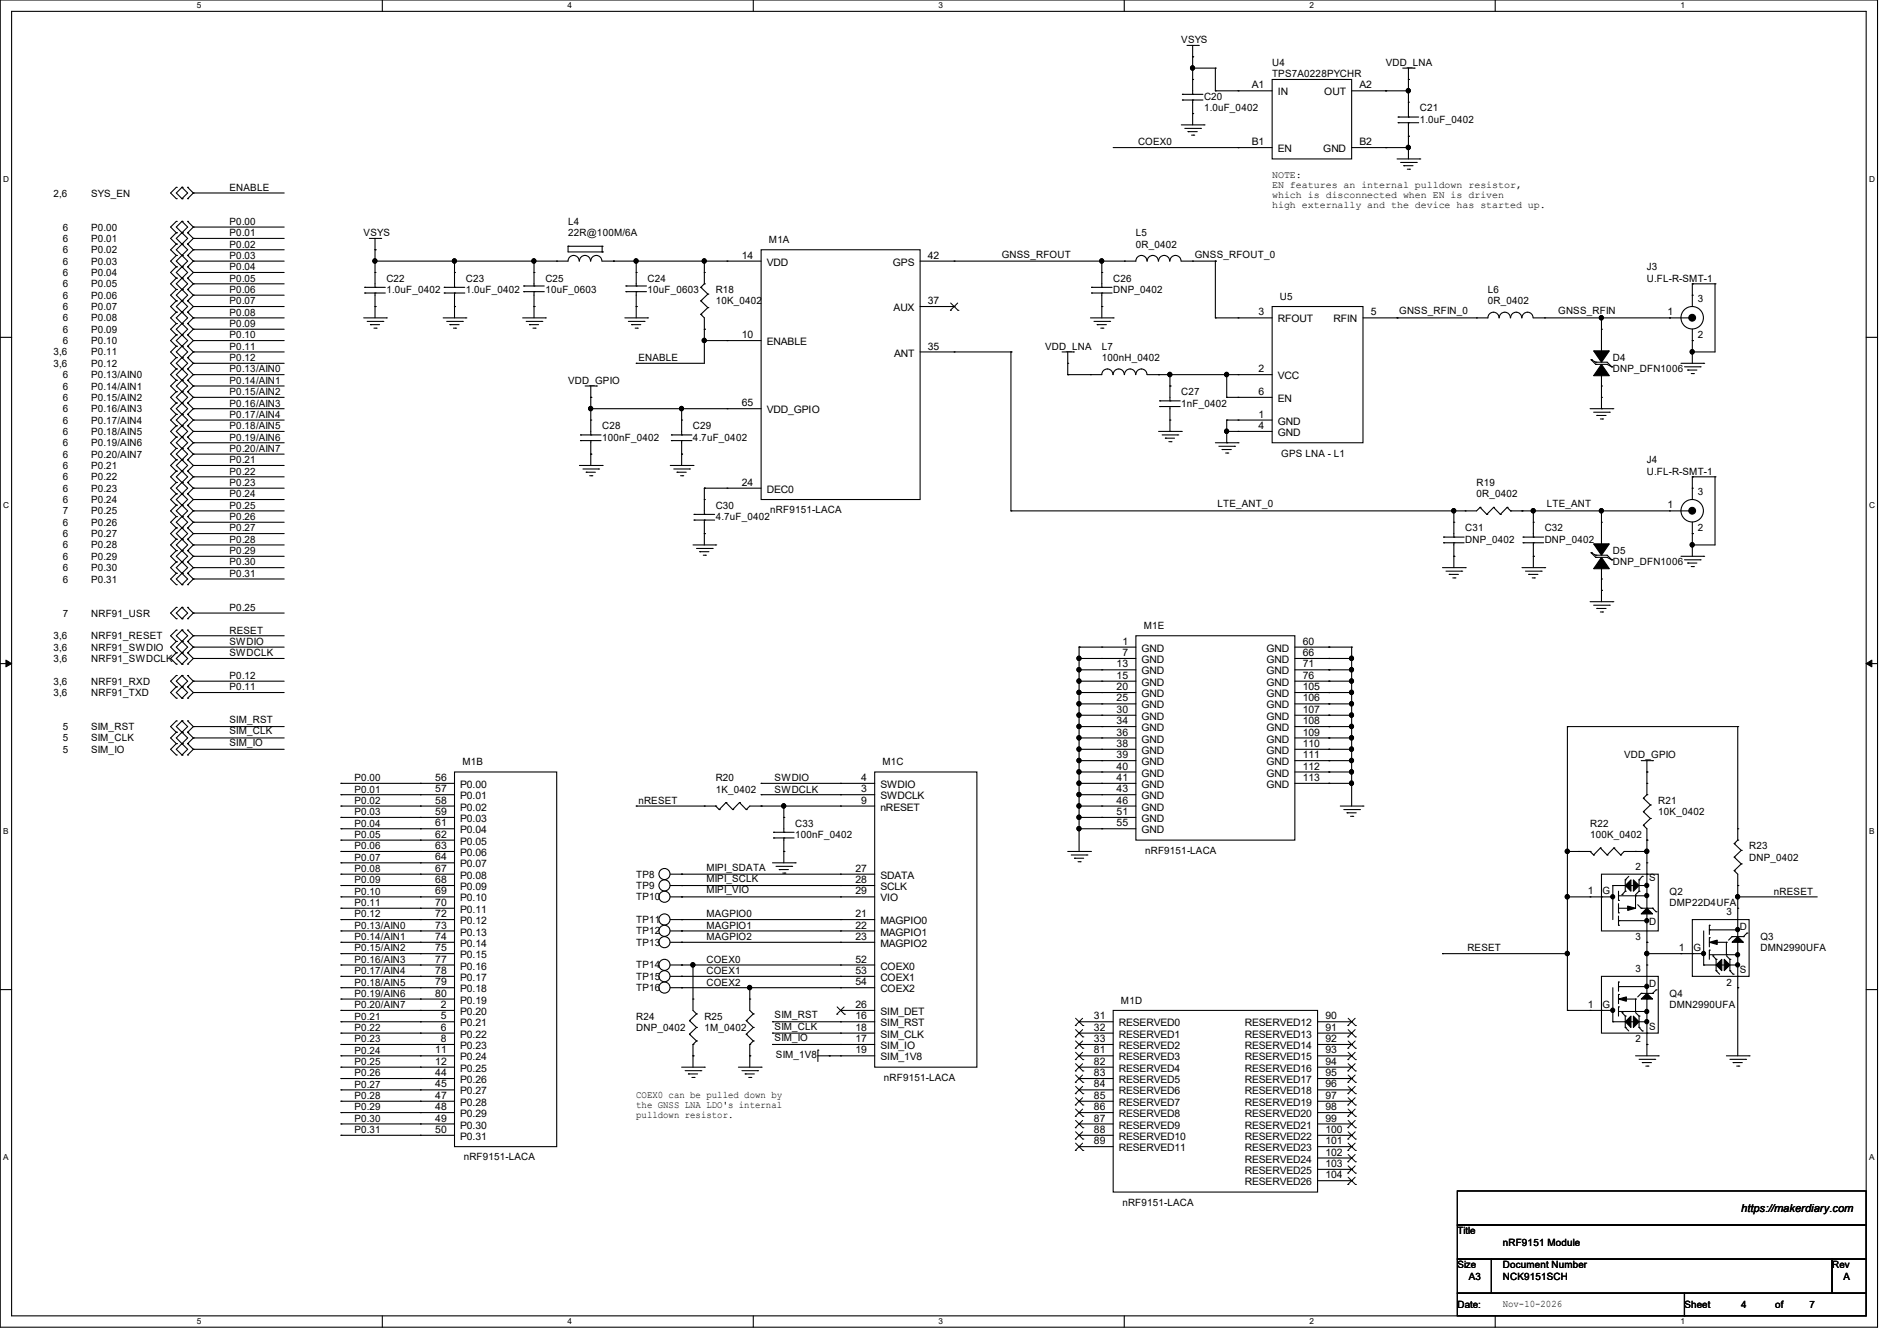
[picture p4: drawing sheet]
<svg xmlns="http://www.w3.org/2000/svg" width="297mm" height="210mm" viewBox="0 0 297 210" stroke-linecap="round" stroke-linejoin="round" font-family="sans-serif">
<defs><g id="words">
<text font-size="1.7" x="272.6" y="189.9">https://makerdiary.com</text>
<g font-size="1.6">
<text x="185" y="6.8">VSYS</text>
<text x="199.2" y="10.3">U4</text>
<text x="217" y="10.3">VDD_LNA</text>
<text x="188.5" y="15.7">C20</text>
<text x="188.5" y="17.4">1.0uF_0402</text>
<text x="196" y="13.8">A1</text>
<text x="199.2" y="12.1">TPS7A0228PYCHR</text>
<text x="200.1" y="14.9">IN</text>
<text x="207.3" y="14.9">OUT</text>
<text x="212.8" y="13.8">A2</text>
<text x="222.3" y="17.4">C21</text>
<text x="178.2" y="22.8">COEX0</text>
<text x="196" y="22.7">B1</text>
<text x="200.1" y="23.8">EN</text>
<text x="207.2" y="23.8">GND</text>
<text x="212.8" y="22.7">B2</text>
<text x="222.3" y="19.2">1.0uF_0402</text>
<text x="35.9" y="29.9">ENABLE</text>
<text x="199.2" y="27.9">NOTE:</text>
<text x="199.2" y="29.5">EN features an internal pulldown resistor,</text>
<text x="8.4" y="30.8">2,6</text>
<text x="14.3" y="30.8">SYS_EN</text>
<text x="35.9" y="35.2">P0.00</text>
<text x="88.9" y="35.2">L4</text>
<text x="199.2" y="31">which is disconnected when EN is driven</text>
<text x="199.2" y="32.6">high externally and the device has started up.</text>
<text x="9.8" y="36.1">6</text>
<text x="9.8" y="37.9">6</text>
<text x="9.8" y="39.7">6</text>
<text x="9.8" y="41.4">6</text>
<text x="14.3" y="36.1">P0.00</text>
<text x="14.3" y="37.9">P0.01</text>
<text x="14.3" y="39.7">P0.02</text>
<text x="14.3" y="41.4">P0.03</text>
<text x="35.9" y="37">P0.01</text>
<text x="35.9" y="38.8">P0.02</text>
<text x="35.9" y="40.6">P0.03</text>
<text x="56.9" y="37">VSYS</text>
<text x="88.9" y="37">22R@100M/6A</text>
<text x="116.2" y="40.5">14</text>
<text x="120.1" y="41.6">VDD</text>
<text x="120.4" y="38.1">M1A</text>
<text x="139.8" y="41.6">GPS</text>
<text x="145.3" y="40.5">42</text>
<text x="156.8" y="40.3">GNSS_RFOUT</text>
<text x="177.8" y="37">L5</text>
<text x="177.8" y="38.8">0R_0402</text>
<text x="187.1" y="40.3">GNSS_RFOUT_0</text>
<text x="9.8" y="43.2">6</text>
<text x="9.8" y="45">6</text>
<text x="9.8" y="46.8">6</text>
<text x="14.3" y="43.2">P0.04</text>
<text x="14.3" y="45">P0.05</text>
<text x="14.3" y="46.8">P0.06</text>
<text x="35.9" y="42.3">P0.04</text>
<text x="35.9" y="44.1">P0.05</text>
<text x="35.9" y="45.9">P0.06</text>
<text x="35.9" y="47.7">P0.07</text>
<text x="60.5" y="44.1">C22</text>
<text x="60.5" y="45.9">1.0uF_0402</text>
<text x="72.9" y="44.1">C23</text>
<text x="72.9" y="45.9">1.0uF_0402</text>
<text x="85.4" y="44.1">C25</text>
<text x="85.4" y="45.9">10uF_0603</text>
<text x="101.4" y="44.1">C24</text>
<text x="101.4" y="45.9">10uF_0603</text>
<text x="112.1" y="45.9">R18</text>
<text x="112.1" y="47.7">10K_0402</text>
<text x="145.3" y="47.6">37</text>
<text x="174.3" y="44.1">C26</text>
<text x="174.3" y="45.9">DNP_0402</text>
<text x="200.4" y="46.9">U5</text>
<text x="233" y="45.9">L6</text>
<text x="233" y="47.7">0R_0402</text>
<text x="257.9" y="42.3">J3</text>
<text x="257.9" y="44.1">U.FL-R-SMT-1</text>
<text x="265.9" y="47.3">3</text>
<text x="9.8" y="48.6">6</text>
<text x="9.8" y="50.3">6</text>
<text x="9.8" y="52.1">6</text>
<text x="9.8" y="53.9">6</text>
<text x="14.3" y="48.6">P0.07</text>
<text x="14.3" y="50.3">P0.08</text>
<text x="14.3" y="52.1">P0.09</text>
<text x="14.3" y="53.9">P0.10</text>
<text x="35.9" y="49.4">P0.08</text>
<text x="35.9" y="51.2">P0.09</text>
<text x="35.9" y="53">P0.10</text>
<text x="116.2" y="53">10</text>
<text x="139.9" y="48.7">AUX</text>
<text x="197.1" y="49.4">3</text>
<text x="200.1" y="50.5">RFOUT</text>
<text x="208.8" y="50.5">RFIN</text>
<text x="214.6" y="49.4">5</text>
<text x="219.1" y="49.2">GNSS_RFIN_0</text>
<text x="244" y="49.2">GNSS_RFIN</text>
<text x="261.1" y="49.4">1</text>
<text x="265.9" y="53">2</text>
<text x="8.4" y="55.7">3,6</text>
<text x="8.4" y="57.4">3,6</text>
<text x="9.8" y="59.2">6</text>
<text x="14.3" y="55.7">P0.11</text>
<text x="14.3" y="57.4">P0.12</text>
<text x="14.3" y="59.2">P0.13/AIN0</text>
<text x="35.9" y="54.8">P0.11</text>
<text x="35.9" y="56.6">P0.12</text>
<text x="35.9" y="58.3">P0.13/AIN0</text>
<text x="99.9" y="56.6">ENABLE</text>
<text x="120.1" y="54.1">ENABLE</text>
<text x="140" y="55.8">ANT</text>
<text x="145.3" y="54.7">35</text>
<text x="163.6" y="54.8">VDD_LNA</text>
<text x="172.5" y="54.8">L7</text>
<text x="172.5" y="56.6">100nH_0402</text>
<text x="197.1" y="58.3">2</text>
<text x="200.1" y="59.4">VCC</text>
<text x="252.5" y="56.6">D4</text>
<text x="252.5" y="58.3">DNP_DFN1006</text>
<text x="9.8" y="61">6</text>
<text x="9.8" y="62.8">6</text>
<text x="9.8" y="64.6">6</text>
<text x="14.3" y="61">P0.14/AIN1</text>
<text x="14.3" y="62.8">P0.15/AIN2</text>
<text x="14.3" y="64.6">P0.16/AIN3</text>
<text x="35.9" y="60.1">P0.14/AIN1</text>
<text x="35.9" y="61.9">P0.15/AIN2</text>
<text x="35.9" y="63.7">P0.16/AIN3</text>
<text x="35.9" y="65.4">P0.17/AIN4</text>
<text x="88.9" y="60.1">VDD_GPIO</text>
<text x="116.2" y="63.6">65</text>
<text x="120.1" y="64.7">VDD_GPIO</text>
<text x="185" y="61.9">C27</text>
<text x="185" y="63.7">1nF_0402</text>
<text x="197.1" y="61.8">6</text>
<text x="197.1" y="65.4">1</text>
<text x="200.1" y="63">EN</text>
<text x="9.8" y="66.3">6</text>
<text x="9.8" y="68.1">6</text>
<text x="9.8" y="69.9">6</text>
<text x="9.8" y="71.7">6</text>
<text x="14.3" y="66.3">P0.17/AIN4</text>
<text x="14.3" y="68.1">P0.18/AIN5</text>
<text x="14.3" y="69.9">P0.19/AIN6</text>
<text x="14.3" y="71.7">P0.20/AIN7</text>
<text x="35.9" y="67.2">P0.18/AIN5</text>
<text x="35.9" y="69">P0.19/AIN6</text>
<text x="35.9" y="70.8">P0.20/AIN7</text>
<text x="94.3" y="67.2">C28</text>
<text x="94.3" y="69">100nF_0402</text>
<text x="108.5" y="67.2">C29</text>
<text x="108.5" y="69">4.7uF_0402</text>
<text x="197.1" y="67.2">4</text>
<text x="200.1" y="66.5">GND</text>
<text x="200.1" y="68.3">GND</text>
<text x="200.6" y="71.5">GPS LNA - L1</text>
<text x="9.8" y="73.4">6</text>
<text x="9.8" y="75.2">6</text>
<text x="9.8" y="77">6</text>
<text x="14.3" y="73.4">P0.21</text>
<text x="14.3" y="75.2">P0.22</text>
<text x="14.3" y="77">P0.23</text>
<text x="35.9" y="72.6">P0.21</text>
<text x="35.9" y="74.3">P0.22</text>
<text x="35.9" y="76.1">P0.23</text>
<text x="35.9" y="77.9">P0.24</text>
<text x="116.2" y="76.1">24</text>
<text x="120.1" y="77.2">DEC0</text>
<text x="231.2" y="76.1">R19</text>
<text x="231.2" y="77.9">0R_0402</text>
<text x="257.9" y="72.6">J4</text>
<text x="257.9" y="74.3">U.FL-R-SMT-1</text>
<text x="265.9" y="77.6">3</text>
<text x="9.8" y="78.8">6</text>
<text x="9.8" y="80.6">7</text>
<text x="9.8" y="82.3">6</text>
<text x="14.3" y="78.8">P0.24</text>
<text x="14.3" y="80.6">P0.25</text>
<text x="14.3" y="82.3">P0.26</text>
<text x="35.9" y="79.7">P0.25</text>
<text x="35.9" y="81.4">P0.26</text>
<text x="35.9" y="83.2">P0.27</text>
<text x="112.1" y="79.7">C30</text>
<text x="112.1" y="81.4">4.7uF_0402</text>
<text x="120.6" y="80.4">nRF9151-LACA</text>
<text x="190.6" y="79.5">LTE_ANT_0</text>
<text x="229.4" y="83.2">C31</text>
<text x="241.8" y="83.2">C32</text>
<text x="242.2" y="79.5">LTE_ANT</text>
<text x="261.1" y="79.6">1</text>
<text x="265.9" y="83.2">2</text>
<text x="9.8" y="84.1">6</text>
<text x="9.8" y="85.9">6</text>
<text x="9.8" y="87.7">6</text>
<text x="9.8" y="89.4">6</text>
<text x="14.3" y="84.1">P0.27</text>
<text x="14.3" y="85.9">P0.28</text>
<text x="14.3" y="87.7">P0.29</text>
<text x="14.3" y="89.4">P0.30</text>
<text x="35.9" y="85">P0.28</text>
<text x="35.9" y="86.8">P0.29</text>
<text x="35.9" y="88.6">P0.30</text>
<text x="229.4" y="85">DNP_0402</text>
<text x="241.8" y="85">DNP_0402</text>
<text x="252.5" y="86.8">D5</text>
<text x="252.5" y="88.6">DNP_DFN1006</text>
<text x="9.8" y="91.2">6</text>
<text x="14.3" y="91.2">P0.31</text>
<text x="35.9" y="90.3">P0.31</text>
<text x="35.9" y="95.7">P0.25</text>
<text x="8.4" y="101.9">3,6</text>
<text x="8.4" y="100.1">3,6</text>
<text x="9.8" y="96.6">7</text>
<text x="14.3" y="101.9">NRF91_SWDIO</text>
<text x="14.3" y="100.1">NRF91_RESET</text>
<text x="14.3" y="96.6">NRF91_USR</text>
<text x="35.9" y="99.2">RESET</text>
<text x="35.9" y="101">SWDIO</text>
<text x="175.7" y="101">1</text>
<text x="179.1" y="98.5">M1E</text>
<text x="204" y="101">60</text>
<text x="8.4" y="103.7">3,6</text>
<text x="8.4" y="107.2">3,6</text>
<text x="14.3" y="103.7">NRF91_SWDCLK</text>
<text x="14.3" y="107.2">NRF91_RXD</text>
<text x="35.9" y="102.8">SWDCLK</text>
<text x="35.9" y="106.3">P0.12</text>
<text x="174.8" y="104.5">13</text>
<text x="174.8" y="106.3">15</text>
<text x="175.7" y="102.7">7</text>
<text x="178.7" y="102.1">GND</text>
<text x="178.7" y="103.8">GND</text>
<text x="178.7" y="105.6">GND</text>
<text x="178.7" y="107.4">GND</text>
<text x="198.3" y="102.1">GND</text>
<text x="198.3" y="103.8">GND</text>
<text x="198.3" y="105.6">GND</text>
<text x="198.3" y="107.4">GND</text>
<text x="204" y="102.7">66</text>
<text x="204" y="104.5">71</text>
<text x="204" y="106.3">76</text>
<text x="8.4" y="109">3,6</text>
<text x="14.3" y="109">NRF91_TXD</text>
<text x="35.9" y="113.2">SIM_RST</text>
<text x="35.9" y="108.1">P0.11</text>
<text x="174.8" y="108.1">20</text>
<text x="174.8" y="109.9">25</text>
<text x="174.8" y="111.6">30</text>
<text x="174.8" y="113.4">34</text>
<text x="178.7" y="109.2">GND</text>
<text x="178.7" y="111">GND</text>
<text x="178.7" y="112.7">GND</text>
<text x="198.3" y="109.2">GND</text>
<text x="198.3" y="111">GND</text>
<text x="198.3" y="112.7">GND</text>
<text x="204" y="108.1">105</text>
<text x="204" y="109.9">106</text>
<text x="204" y="111.6">107</text>
<text x="204" y="113.4">108</text>
<text x="9.8" y="114.3">5</text>
<text x="9.8" y="116.1">5</text>
<text x="9.8" y="117.9">5</text>
<text x="14.3" y="114.3">SIM_RST</text>
<text x="14.3" y="116.1">SIM_CLK</text>
<text x="14.3" y="117.9">SIM_IO</text>
<text x="35.9" y="115">SIM_CLK</text>
<text x="35.9" y="116.8">SIM_IO</text>
<text x="72.4" y="119.8">M1B</text>
<text x="138.2" y="119.8">M1C</text>
<text x="174.8" y="115.2">36</text>
<text x="174.8" y="117">38</text>
<text x="174.8" y="118.7">39</text>
<text x="178.7" y="114.5">GND</text>
<text x="178.7" y="116.3">GND</text>
<text x="178.7" y="118.1">GND</text>
<text x="178.7" y="119.8">GND</text>
<text x="198.3" y="114.5">GND</text>
<text x="198.3" y="116.3">GND</text>
<text x="198.3" y="118.1">GND</text>
<text x="198.3" y="119.8">GND</text>
<text x="204" y="115.2">109</text>
<text x="204" y="117">110</text>
<text x="204" y="118.7">111</text>
<text x="254.3" y="118.8">VDD_GPIO</text>
<text x="55.5" y="122.3">P0.00</text>
<text x="55.5" y="124.1">P0.01</text>
<text x="55.5" y="125.9">P0.02</text>
<text x="68.2" y="122.3">56</text>
<text x="68.2" y="124.1">57</text>
<text x="68.2" y="125.9">58</text>
<text x="72.1" y="123.4">P0.00</text>
<text x="72.1" y="125.2">P0.01</text>
<text x="99.9" y="125.9">nRESET</text>
<text x="112.1" y="122.3">R20</text>
<text x="112.1" y="124.1">1K_0402</text>
<text x="121.3" y="122.3">SWDIO</text>
<text x="121.3" y="124.1">SWDCLK</text>
<text x="134.8" y="122.3">4</text>
<text x="134.8" y="124.1">3</text>
<text x="134.8" y="125.9">9</text>
<text x="137.8" y="123.4">SWDIO</text>
<text x="137.8" y="125.2">SWDCLK</text>
<text x="174.8" y="120.5">40</text>
<text x="174.8" y="122.3">41</text>
<text x="174.8" y="124.1">43</text>
<text x="174.8" y="125.9">46</text>
<text x="178.7" y="121.6">GND</text>
<text x="178.7" y="123.4">GND</text>
<text x="178.7" y="125.2">GND</text>
<text x="198.3" y="121.6">GND</text>
<text x="198.3" y="123.4">GND</text>
<text x="204" y="120.5">112</text>
<text x="204" y="122.3">113</text>
<text x="259.6" y="125.9">R21</text>
<text x="55.5" y="127.7">P0.03</text>
<text x="55.5" y="129.5">P0.04</text>
<text x="55.5" y="131.2">P0.05</text>
<text x="68.2" y="127.6">59</text>
<text x="68.2" y="129.4">61</text>
<text x="68.2" y="131.2">62</text>
<text x="72.1" y="127">P0.02</text>
<text x="72.1" y="128.7">P0.03</text>
<text x="72.1" y="130.5">P0.04</text>
<text x="124.5" y="129.5">C33</text>
<text x="124.5" y="131.2">100nF_0402</text>
<text x="137.8" y="127">nRESET</text>
<text x="174.8" y="127.6">51</text>
<text x="174.8" y="129.4">55</text>
<text x="178.7" y="127">GND</text>
<text x="178.7" y="128.7">GND</text>
<text x="178.7" y="130.5">GND</text>
<text x="249" y="129.5">R22</text>
<text x="249" y="131.2">100K_0402</text>
<text x="259.6" y="127.7">10K_0402</text>
<text x="55.5" y="133">P0.06</text>
<text x="55.5" y="134.8">P0.07</text>
<text x="55.5" y="136.6">P0.08</text>
<text x="68.2" y="133">63</text>
<text x="68.2" y="134.7">64</text>
<text x="68.2" y="136.5">67</text>
<text x="72.1" y="132.3">P0.05</text>
<text x="72.1" y="134.1">P0.06</text>
<text x="72.1" y="135.8">P0.07</text>
<text x="72.1" y="137.6">P0.08</text>
<text x="99.6" y="137.5">TP8</text>
<text x="110.6" y="136.4">MIPI_SDATA</text>
<text x="133.9" y="136.5">27</text>
<text x="137.8" y="137.6">SDATA</text>
<text x="179.3" y="133.7">nRF9151-LACA</text>
<text x="256.1" y="136.2">2</text>
<text x="273.9" y="133">R23</text>
<text x="273.9" y="134.8">DNP_0402</text>
<text x="55.5" y="138.3">P0.09</text>
<text x="55.5" y="140.1">P0.10</text>
<text x="55.5" y="141.9">P0.11</text>
<text x="55.5" y="143.7">P0.12</text>
<text x="68.2" y="138.3">68</text>
<text x="68.2" y="140.1">69</text>
<text x="68.2" y="141.9">70</text>
<text x="68.2" y="143.6">72</text>
<text x="72.1" y="139.4">P0.09</text>
<text x="72.1" y="141.2">P0.10</text>
<text x="72.1" y="143">P0.11</text>
<text x="99.6" y="139.2">TP9</text>
<text x="99.6" y="141">TP10</text>
<text x="110.6" y="138.1">MIPI_SCLK</text>
<text x="110.6" y="139.9">MIPI_VIO</text>
<text x="110.6" y="143.7">MAGPIO0</text>
<text x="133.9" y="138.3">28</text>
<text x="133.9" y="140.1">29</text>
<text x="133.9" y="143.6">21</text>
<text x="137.8" y="139.4">SCLK</text>
<text x="137.8" y="141.2">VIO</text>
<text x="248.6" y="140.1">1</text>
<text x="250.9" y="140">G</text>
<text x="258.2" y="138">S</text>
<text x="261.4" y="140.1">Q2</text>
<text x="261.4" y="141.9">DMP22D4UFA</text>
<text x="270.3" y="143.3">3</text>
<text x="277.7" y="140.1">nRESET</text>
<text x="55.5" y="145.5">P0.13/AIN0</text>
<text x="55.5" y="147.2">P0.14/AIN1</text>
<text x="55.5" y="149">P0.15/AIN2</text>
<text x="68.2" y="145.4">73</text>
<text x="68.2" y="147.2">74</text>
<text x="68.2" y="149">75</text>
<text x="72.1" y="144.7">P0.12</text>
<text x="72.1" y="146.5">P0.13</text>
<text x="72.1" y="148.3">P0.14</text>
<text x="99.6" y="148.1">TP13</text>
<text x="99.6" y="144.6">TP11</text>
<text x="99.6" y="146.3">TP12</text>
<text x="110.6" y="145.5">MAGPIO1</text>
<text x="110.6" y="147.2">MAGPIO2</text>
<text x="133.9" y="145.4">22</text>
<text x="133.9" y="147.2">23</text>
<text x="137.8" y="144.7">MAGPIO0</text>
<text x="137.8" y="146.5">MAGPIO1</text>
<text x="137.8" y="148.3">MAGPIO2</text>
<text x="229.7" y="149">RESET</text>
<text x="256.1" y="147.2">3</text>
<text x="258.2" y="144.9">D</text>
<text x="262.8" y="149">1</text>
<text x="265.1" y="149">G</text>
<text x="272.4" y="145.6">D</text>
<text x="275.6" y="147.2">Q3</text>
<text x="275.6" y="149">DMN2990UFA</text>
<text x="55.5" y="150.8">P0.16/AIN3</text>
<text x="55.5" y="152.6">P0.17/AIN4</text>
<text x="55.5" y="154.3">P0.18/AIN5</text>
<text x="68.2" y="150.8">77</text>
<text x="68.2" y="152.5">78</text>
<text x="68.2" y="154.3">79</text>
<text x="72.1" y="150.1">P0.15</text>
<text x="72.1" y="151.9">P0.16</text>
<text x="72.1" y="153.6">P0.17</text>
<text x="72.1" y="155.4">P0.18</text>
<text x="99.6" y="155.2">TP16</text>
<text x="99.6" y="153.5">TP15</text>
<text x="99.6" y="151.7">TP14</text>
<text x="110.6" y="154.3">COEX2</text>
<text x="110.6" y="152.6">COEX1</text>
<text x="110.6" y="150.8">COEX0</text>
<text x="133.9" y="150.8">52</text>
<text x="133.9" y="152.5">53</text>
<text x="133.9" y="154.3">54</text>
<text x="137.8" y="151.9">COEX0</text>
<text x="137.8" y="153.6">COEX1</text>
<text x="137.8" y="155.4">COEX2</text>
<text x="256.1" y="152.2">3</text>
<text x="258.2" y="154.5">D</text>
<text x="270.3" y="154.3">2</text>
<text x="272.4" y="152.4">S</text>
<text x="55.5" y="156.1">P0.19/AIN6</text>
<text x="55.5" y="157.9">P0.20/AIN7</text>
<text x="55.5" y="159.7">P0.21</text>
<text x="55.5" y="161.5">P0.22</text>
<text x="68.2" y="156.1">80</text>
<text x="69" y="157.9">2</text>
<text x="69" y="159.6">5</text>
<text x="69" y="161.4">6</text>
<text x="72.1" y="157.2">P0.19</text>
<text x="72.1" y="159">P0.20</text>
<text x="72.1" y="160.7">P0.21</text>
<text x="99.6" y="159.7">R24</text>
<text x="99.6" y="161.5">DNP_0402</text>
<text x="110.3" y="159.7">R25</text>
<text x="110.3" y="161.5">1M_0402</text>
<text x="121.3" y="159.5">SIM_RST</text>
<text x="121.3" y="161.2">SIM_CLK</text>
<text x="133.9" y="157.9">26</text>
<text x="133.9" y="159.6">16</text>
<text x="133.9" y="161.4">18</text>
<text x="137.8" y="159">SIM_DET</text>
<text x="137.8" y="160.7">SIM_RST</text>
<text x="171.3" y="159.6">31</text>
<text x="171.3" y="161.4">32</text>
<text x="175.2" y="160.7">RESERVED0</text>
<text x="175.5" y="157.2">M1D</text>
<text x="194.9" y="160.7">RESERVED12</text>
<text x="207.5" y="159.6">90</text>
<text x="207.5" y="161.4">91</text>
<text x="248.6" y="157.9">1</text>
<text x="250.9" y="157.9">G</text>
<text x="258.2" y="161.3">S</text>
<text x="261.4" y="156.1">Q4</text>
<text x="261.4" y="157.9">DMN2990UFA</text>
<text x="55.5" y="163.2">P0.23</text>
<text x="55.5" y="165">P0.24</text>
<text x="55.5" y="166.8">P0.25</text>
<text x="68.2" y="165">11</text>
<text x="68.2" y="166.8">12</text>
<text x="69" y="163.2">8</text>
<text x="72.1" y="162.5">P0.22</text>
<text x="72.1" y="164.3">P0.23</text>
<text x="72.1" y="166.1">P0.24</text>
<text x="72.1" y="167.9">P0.25</text>
<text x="121.3" y="163">SIM_IO</text>
<text x="121.5" y="165.7">SIM_1V8</text>
<text x="133.9" y="163.2">17</text>
<text x="133.9" y="165">19</text>
<text x="137.8" y="162.5">SIM_CLK</text>
<text x="137.8" y="164.3">SIM_IO</text>
<text x="137.8" y="166.1">SIM_1V8</text>
<text x="171.3" y="163.2">33</text>
<text x="171.3" y="165">81</text>
<text x="171.3" y="166.8">82</text>
<text x="175.2" y="162.5">RESERVED1</text>
<text x="175.2" y="164.3">RESERVED2</text>
<text x="175.2" y="166.1">RESERVED3</text>
<text x="175.2" y="167.9">RESERVED4</text>
<text x="194.9" y="162.5">RESERVED13</text>
<text x="194.9" y="164.3">RESERVED14</text>
<text x="194.9" y="166.1">RESERVED15</text>
<text x="194.9" y="167.9">RESERVED16</text>
<text x="207.5" y="163.2">92</text>
<text x="207.5" y="165">93</text>
<text x="207.5" y="166.8">94</text>
<text x="256.1" y="163.2">2</text>
<text x="55.5" y="168.6">P0.26</text>
<text x="55.5" y="170.3">P0.27</text>
<text x="55.5" y="172.1">P0.28</text>
<text x="55.5" y="173.9">P0.29</text>
<text x="68.2" y="168.5">44</text>
<text x="68.2" y="170.3">45</text>
<text x="68.2" y="172.1">47</text>
<text x="68.2" y="173.9">48</text>
<text x="72.1" y="169.6">P0.26</text>
<text x="72.1" y="171.4">P0.27</text>
<text x="72.1" y="173.2">P0.28</text>
<text x="99.6" y="171.9">COEX0 can be pulled down by</text>
<text x="99.6" y="173.5">the GNSS LNA LDO's internal</text>
<text x="138.4" y="169.3">nRF9151-LACA</text>
<text x="171.3" y="168.5">83</text>
<text x="171.3" y="170.3">84</text>
<text x="171.3" y="172.1">85</text>
<text x="171.3" y="173.9">86</text>
<text x="175.2" y="169.6">RESERVED5</text>
<text x="175.2" y="171.4">RESERVED6</text>
<text x="175.2" y="173.2">RESERVED7</text>
<text x="194.9" y="169.6">RESERVED17</text>
<text x="194.9" y="171.4">RESERVED18</text>
<text x="194.9" y="173.2">RESERVED19</text>
<text x="207.5" y="168.5">95</text>
<text x="207.5" y="170.3">96</text>
<text x="207.5" y="172.1">97</text>
<text x="207.5" y="173.9">98</text>
<text x="55.5" y="175.7">P0.30</text>
<text x="55.5" y="177.5">P0.31</text>
<text x="68.2" y="175.6">49</text>
<text x="68.2" y="177.4">50</text>
<text x="72.1" y="175">P0.29</text>
<text x="72.1" y="176.7">P0.30</text>
<text x="72.1" y="178.5">P0.31</text>
<text x="99.6" y="175">pulldown resistor.</text>
<text x="171.3" y="175.6">87</text>
<text x="171.3" y="177.4">88</text>
<text x="171.3" y="179.2">89</text>
<text x="175.2" y="175">RESERVED8</text>
<text x="175.2" y="176.7">RESERVED9</text>
<text x="175.2" y="178.5">RESERVED10</text>
<text x="194.9" y="175">RESERVED20</text>
<text x="194.9" y="176.7">RESERVED21</text>
<text x="194.9" y="178.5">RESERVED22</text>
<text x="207.5" y="175.6">99</text>
<text x="207.5" y="177.4">100</text>
<text x="207.5" y="179.2">101</text>
<text x="72.6" y="181.7">nRF9151-LACA</text>
<text x="175.2" y="180.3">RESERVED11</text>
<text x="194.9" y="180.3">RESERVED23</text>
<text x="194.9" y="182.1">RESERVED24</text>
<text x="194.9" y="183.9">RESERVED25</text>
<text x="194.9" y="185.6">RESERVED26</text>
<text x="207.5" y="181">102</text>
<text x="207.5" y="182.8">103</text>
<text x="207.5" y="184.5">104</text>
<text x="175.7" y="188.8">nRF9151-LACA</text>
<text x="228.2" y="193.3">Title</text>
<text x="235.3" y="195.1">nRF9151 Module</text>
<text x="228.2" y="198.6">Size</text>
<text x="230" y="200.4">A3</text>
<text x="235.3" y="198.6">Document Number</text>
<text x="235.3" y="200.4">NCK9151SCH</text>
<text x="286.9" y="198.6">Rev</text>
<text x="288.6" y="200.4">A</text>
<text x="228.2" y="204.8">Date:</text>
<text x="235.3" y="204.6">Nov-10-2026</text>
<text x="263.7" y="204.8">Sheet</text>
<text x="272.6" y="204.8">4</text>
<text x="278" y="204.8">of</text>
<text x="283.3" y="204.8">7</text>
</g>
<g font-size="1.3">
<text x="30.8" y="1.3">5</text>
<text x="88.9" y="1.3">4</text>
<text x="146.9" y="1.3">3</text>
<text x="205" y="1.3">2</text>
<text x="263.1" y="1.3">1</text>
<text x=".5" y="28.4">D</text>
<text x="292.7" y="28.4">D</text>
<text x=".5" y="79.5">C</text>
<text x="292.7" y="79.5">C</text>
<text x=".5" y="130.6">B</text>
<text x="292.7" y="130.6">B</text>
<text x=".5" y="181.7">A</text>
<text x="292.7" y="181.7">A</text>
<text x="30.8" y="207.4">5</text>
<text x="88.9" y="207.4">4</text>
<text x="146.9" y="207.4">3</text>
<text x="205" y="207.4">2</text>
<text x="263.1" y="207.4">1</text>
</g>
</g></defs>
<path d="M0 0h294v207.9h-294zM1.8 1.8h290.4v204.3h-290.4z" fill="none" stroke="#000" stroke-width=".17"/>
<g fill="#fff">
<path d="M30.8 .2h.7v1.4h-.7z"/>
<path d="M30.8 206.2h.7v1.4h-.7z"/>
</g>
<path d="M59.9 0v1.8M59.9 206.1v1.8" fill="none" stroke="#000" stroke-width=".17"/>
<g fill="#fff">
<path d="M88.9 .2h.6v1.4h-.6z"/>
<path d="M88.9 206.2h.6v1.4h-.6z"/>
</g>
<path d="M117.9 0v1.8M117.9 206.1v1.8" fill="none" stroke="#000" stroke-width=".17"/>
<g fill="#fff">
<path d="M146.9 .2h.7v1.4h-.7z"/>
<path d="M146.9 206.2h.7v1.4h-.7z"/>
</g>
<path d="M176 0v1.8M176 206.1v1.8" fill="none" stroke="#000" stroke-width=".17"/>
<g fill="#fff">
<path d="M205 .2h.7v1.4h-.7z"/>
<path d="M205 206.2h.7v1.4h-.7z"/>
</g>
<path d="M234.1 0v1.8M234.1 206.1v1.8" fill="none" stroke="#000" stroke-width=".17"/>
<g fill="#fff">
<path d="M263.1 .2h.7v1.4h-.7z"/>
<path d="M263.1 206.2h.7v1.4h-.7z"/>
<path d="M.5 27.3h.9v1.4h-.9z"/>
<path d="M292.7 27.3h.8v1.4h-.8z"/>
<path d="M.5 78.4h.9v1.4h-.9z"/>
<path d="M292.7 78.4h.8v1.4h-.8z"/>
</g>
<path d="M0 52.8h1.8M292.2 52.8h1.8" fill="none" stroke="#000" stroke-width=".17"/>
<g fill="#fff">
<path d="M.5 129.5h.8v1.4h-.8z"/>
<path d="M292.7 129.5h.8v1.4h-.8z"/>
</g>
<path d="M0 103.9h1.8M292.2 103.9h1.8" fill="none" stroke="#000" stroke-width=".17"/>
<path d="M.9 103.4l.9 .5-.9 .5zM292.2 103.9l.9-.5v1z" fill="#000" stroke="#000" stroke-width=".16"/>
<g fill="#fff">
<path d="M.5 180.5h.8v1.4h-.8z"/>
<path d="M292.7 180.5h.8v1.4h-.8z"/>
</g>
<g fill="none" stroke="#000" stroke-width=".17">
<path d="M185 19.6h3.5M185.1 14.8h.1M185.1 15.7h.1M185.1 14.8h3.2M185.1 15.7h3.2M185.8 7.1h1.8M186.7 8.9h.1M186.7 15.7h.1M186.7 14.8h.1M186.7 17.8h.1M186.7 12.4h.1M186.7 10.7h.1"/>
<path d="M186.7 10.7h3.6M186.7 7.1v7.7M186.7 15.7v3.9M187.6 7.1h.1M188.5 19.6h.1M190.3 14.2h.1M190.3 10.7h.1M190.3 14.2h8.9M190.3 10.7v3.5M193.8 14.2h.1M199.2 12.4h12.4v12.5h-12.4zM211.6 14.2h8.9"/>
<path d="M217 14.2h.1M218.9 18.3h.1M218.9 19.2h.1M218.9 18.3h3.2M218.9 19.2h3.2M219.6 10.7h1.8M220.5 12.4h.1M220.5 19.2h.1M220.5 18.3h.1M220.5 16h.1M220.5 14.2h.1M220.5 10.7v7.6"/>
<path d="M220.5 19.2v5.7M221.4 10.7h.1M27.6 34.7h.1M27.6 36.4h.1M27.6 38.2h.1M27.6 29.3h.1M27.6 31.1h.1M27.6 34.7l-.9 .9 .9 .8M27.6 38.2l-.9 .9 .9 .9M27.6 36.4l-.9 .9 .9 .9M27.6 29.3l-.9 .9 .9 .9M28.5 36.4h.1"/>
<path d="M28.5 34.7h.1M28.5 38.2h.1M28.5 31.1h.1M28.5 29.3h.1M28.5 34.7l-.9 .9 1.8 1.7-1.8 1.8 1.8 1.8-1.8 1.8 1.8 1.7-1.8 1.8 1.8 1.8-1.8 1.8 1.8 1.8-1.8 1.7 1.8 1.8-1.8 1.8 1.8 1.8-1.8 1.8 1.8 1.7-1.8 1.8 1.8 1.8-1.8 1.8 1.8 1.7-1.8 1.8 1.8 1.8-1.8 1.8 1.8 1.8-1.8 1.7 1.8 1.8-1.8 1.8 1.8 1.8-1.8 1.7 1.8 1.8-1.8 1.8 1.8 1.8-.9 .9M28.5 34.7l.9 .9-1.8 1.7 1.8 1.8-1.8 1.8 1.8 1.8-1.8 1.7 1.8 1.8-1.8 1.8 1.8 1.8-1.8 1.8 1.8 1.7-1.8 1.8 1.8 1.8-1.8 1.8 1.8 1.8-1.8 1.7 1.8 1.8-1.8 1.8 1.8 1.8-1.8 1.7 1.8 1.8-1.8 1.8 1.8 1.8-1.8 1.8 1.8 1.7-1.8 1.8 1.8 1.8-1.8 1.8 1.8 1.7-1.8 1.8 1.8 1.8-1.8 1.8 .9 .9M28.5 29.3l-.9 .9 .9 .9M28.5 29.3l.9 .9-.9 .9M29.4 34.7h.1M29.4 36.4h.1M29.4 38.2h.1M29.4 29.3h.1"/>
<path d="M29.4 31.1h.1M29.4 34.7l.9 .9M29.4 36.4l.9 .9M29.4 38.2l.9 .9M29.4 29.3l.9 .9M30.3 35.6h.1M30.3 37.3h.1M30.3 39.1h.1M30.3 30.2h.1M30.3 37.3h14.2M30.3 35.6l-.9 .8M30.3 37.3l-.9 .9"/>
<path d="M30.3 39.1l-.9 .9M30.3 30.2l-.9 .9M30.3 35.6h14.2M30.3 39.1h14.2M30.3 30.2h14.2M57.8 37.3h1.8M58.7 39.1h.1M58.7 37.3v7.7M59.6 37.3h.1M88.9 38.6h.1M88.9 38.6v.9h5.4M88.9 38.6h5.4"/>
<path d="M94.3 39.5h.1M94.3 38.6h.1M94.3 38.6v.9M119.2 39.1h24.9v39.1h-24.9zM174.3 23.1h24.9M185.5 20.1h2.5M186 20.6h.1M186 20.6h1.5M186.6 21.2h.3M186.9 21.2h.1M188 20.1h.1M193.8 23.1h.1"/>
<path d="M211.6 23.1h8.9M217 23.1h.1M218.7 24.9h3.6M219.3 25.4h2.4M219.8 26h.1M219.8 26h1.4M220.3 26.5h.4M220.5 21.3h.1M220.5 23.1h.1M220.7 26.5h.1M221.7 25.4h.1M222.3 24.9h.1"/>
<path d="M27.6 40h.1M27.6 41.8h.1M27.6 43.6h.1M27.6 45.3h.1M27.6 47.1h.1M27.6 48.9h.1M27.6 50.7h.1M27.6 52.5h.1M27.6 54.2h.1M27.6 56h.1M27.6 57.8h.1M27.6 59.6h.1"/>
<path d="M27.6 40l-.9 .9 .9 .9M27.6 41.8l-.9 .9 .9 .9M27.6 45.3l-.9 .9 .9 .9M27.6 43.6l-.9 .8 .9 .9M27.6 47.1l-.9 .9 .9 .9M27.6 48.9l-.9 .9 .9 .9M27.6 50.7l-.9 .9 .9 .9M27.6 52.5l-.9 .8 .9 .9M27.6 54.2l-.9 .9 .9 .9M27.6 56l-.9 .9 .9 .9M27.6 57.8l-.9 .9 .9 .9M27.6 59.6l-.9 .9 .9 .8"/>
<path d="M28.5 40h.1M28.5 41.8h.1M28.5 43.6h.1M28.5 45.3h.1M28.5 47.1h.1M28.5 48.9h.1M28.5 50.7h.1M28.5 52.5h.1M28.5 54.2h.1M28.5 56h.1M28.5 57.8h.1M28.5 59.6h.1"/>
<path d="M29.4 40h.1M29.4 41.8h.1M29.4 43.6h.1M29.4 45.3h.1M29.4 47.1h.1M29.4 48.9h.1M29.4 50.7h.1M29.4 52.5h.1M29.4 54.2h.1M29.4 56h.1M29.4 57.8h.1M29.4 59.6h.1"/>
<path d="M29.4 40l.9 .9M29.4 41.8l.9 .9M29.4 43.6l.9 .8M29.4 45.3l.9 .9M29.4 47.1l.9 .9M29.4 50.7l.9 .9M29.4 52.5l.9 .8M29.4 48.9l.9 .9M29.4 54.2l.9 .9M29.4 56l.9 .9M29.4 57.8l.9 .9M29.4 59.6l.9 .9"/>
<path d="M30.3 40.9h.1M30.3 42.7h.1M30.3 44.4h.1M30.3 46.2h.1M30.3 48h.1M30.3 49.8h.1M30.3 51.6h.1M30.3 53.3h.1M30.3 55.1h.1M30.3 56.9h.1M30.3 58.7h.1M30.3 49.8h14.2"/>
<path d="M30.3 55.1h14.2M30.3 56.9h14.2M30.3 40.9l-.9 .9M30.3 42.7l-.9 .9M30.3 44.4l-.9 .9M30.3 46.2l-.9 .9M30.3 48l-.9 .9M30.3 49.8l-.9 .9M30.3 51.6l-.9 .9M30.3 53.3l-.9 .9M30.3 55.1l-.9 .9M30.3 56.9l-.9 .9"/>
<path d="M30.3 58.7l-.9 .9M30.3 40.9h14.2M30.3 53.3h14.2M30.3 48h14.2M30.3 58.7h14.2M30.3 44.4h14.2M30.3 42.7h14.2M30.3 46.2h14.2M30.3 51.6h14.2M56.9 49.8h3.6M57.1 45h.1M57.1 45.9h.1"/>
<path d="M57.1 45h3.2M57.1 45.9h3.2M57.5 50.3h2.4M58 50.8h.1M58 50.8h1.4M58.5 51.4h.4M58.7 45.9h.1M58.7 45h.1M58.7 48h.1M58.7 42.7h.1M58.7 40.9h30.2a.87 .87 0 0 1 .9-.9 .87 .87 0 0 1 .9 .9M58.7 40.9h.1"/>
<path d="M58.7 45.9v3.9M58.9 51.4h.1M59.9 50.3h.1M60.5 49.8h.1M69.4 49.8h3.5M69.6 45h.1M69.6 45.9h.1M69.6 45h3.2M69.6 45.9h3.2M69.9 50.3h2.5M70.4 50.8h.1M70.4 50.8h1.5"/>
<path d="M71 51.4h.3M71.2 45.9h.1M71.2 45h.1M71.2 48h.1M71.2 42.7h.1M71.2 40.9h.1M71.2 40.9v4.1M71.2 45.9v3.9M71.3 51.4h.1M72.4 50.3h.1M72.9 49.8h.1M81.8 49.8h3.6"/>
<path d="M82 45.7h.1M82 44.8h.1M82 45.7h3.2M82 44.8h3.2M82.4 50.3h2.4M82.9 50.8h.1M82.9 50.8h1.4M83.4 51.4h.4M83.6 44.8h.1M83.6 45.7h.1M83.6 42.7h.1M83.6 48h.1"/>
<path d="M83.6 40.9h.1M83.6 40.9v3.9M83.6 45.7v4.1M83.8 51.4h.1M84.8 50.3h.1M85.4 49.8h.1M87.2 40.9h.1M90.7 40.9a.87 .87 0 0 1 .9-.9 .87 .87 0 0 1 .9 .9M92.5 40.9a.87 .87 0 0 1 .9-.9 .87 .87 0 0 1 .8 .9M94.3 40.9h24.9M96.1 40.9h.1M97.8 49.8h3.6"/>
<path d="M98 45.7h.1M98 44.8h.1M98 45.7h3.2M98 44.8h3.2M98.4 50.3h2.4M98.9 50.8h.1M98.9 50.8h1.4M99.4 51.4h.4M99.6 44.8h.1M99.6 45.7h.1M99.6 42.7h.1M99.6 48h.1"/>
<path d="M99.6 56.9h.1M99.6 40.9h.1M99.6 40.9v3.9M99.6 45.7v4.1M99.8 51.4h.1M100.8 50.3h.1M101.4 49.8h.1M109.7 49.2h.1M109.7 47.1h.1M109.7 45h.1M109.7 49.2l.6 .6v7.1h-10.7M109.7 47.1l1.1 1.1"/>
<path d="M109.7 45l1.1 1.1M110.3 44.4h.1M110.3 51.6h.1M110.3 42.7h.1M110.3 40.9h.1M110.3 53.3h.1M110.3 53.3h8.9M110.3 44.4l-.6 .6M110.3 40.9v3.5M110.8 48.2h.1M110.8 46.1h.1M110.8 48.2l-1.1 1"/>
<path d="M110.8 46.1l-1.1 1M113.8 40.9h.1M113.8 53.3h.1M144.1 40.9h33.7a.87 .87 0 0 1 .9-.9 .87 .87 0 0 1 .9 .9M144.1 55.1h14.2M144.1 48h5.3M149.4 40.9h.1M149.4 48h.1M149.4 55.1h.1M158.3 55.1h.1M158.3 55.1v24.9M166.3 55.1h1.8"/>
<path d="M167.2 56.9h.1M167.2 58.7h5.3a.87 .87 0 0 1 .9-.9 .87 .87 0 0 1 .8 .9M167.2 58.7h.1M167.2 55.1v3.6M168.1 55.1h.1M170.7 58.7h.1M170.7 49.8h3.6M170.9 45h.1M170.9 45.9h.1M170.9 45h3.2M170.9 45.9h3.2M171.3 50.3h2.4"/>
<path d="M171.8 50.8h.1M171.8 50.8h1.4M172.3 51.4h.4M172.5 45.9h.1M172.5 45h.1M172.5 48h.1M172.5 42.7h.1M172.5 40.9h.1M172.5 40.9v4.1M172.5 45.9v3.9M172.7 51.4h.1M173.7 50.3h.1"/>
<path d="M174.3 49.8h.1M174.3 58.7a.87 .87 0 0 1 .9-.9 .87 .87 0 0 1 .8 .9M176.1 58.7a.87 .87 0 0 1 .8-.9 .87 .87 0 0 1 .9 .9M176.1 40.9h.1M177.8 58.7a.87 .87 0 0 1 .9-.9 .87 .87 0 0 1 .9 .9M179.6 40.9a.87 .87 0 0 1 .9-.9 .87 .87 0 0 1 .9 .9M179.6 58.7h19.6M181.4 58.7h.1M181.4 40.9a.87 .87 0 0 1 .9-.9 .87 .87 0 0 1 .8 .9M183.2 58.7h.1M183.2 58.7v4.1M183.2 40.9a.87 .87 0 0 1 .8-.9 .87 .87 0 0 1 .9 .9"/>
<path d="M185 40.9h5.3M186.7 40.9h.1M190.3 49.8h.1M190.3 40.9h.1M190.3 49.8h8.9M190.3 40.9v8.9M192.1 58.7h.1M192.1 58.7v3.5M193.8 49.8h.1M193.8 58.7h.1M199.2 48h14.2v21.3h-14.2zM213.4 49.8h19.6a.87 .87 0 0 1 .8-.9 .87 .87 0 0 1 .9 .9"/>
<path d="M218.7 49.8h.1M231.2 49.8h.1M236.5 49.8a.87 .87 0 0 0-.9-.9 .87 .87 0 0 0-.9 .9M238.3 49.8a.87 .87 0 0 0-.9-.9 .87 .87 0 0 0-.9 .9M240 49.8a.87 .87 0 0 0-.8-.9 .87 .87 0 0 0-.9 .9M240.1 49.8h24.3M241.9 49.8h.1M249.1 56.3h.1M249.1 56.3l.8 .8M249.1 56.3l.8 .4M249.9 57.1h.1M249.9 56.7h.1"/>
<path d="M249.9 57.1h1.7l.7 .3M249.9 56.7h1.7l.7 .7M250.7 55.1h.1M250.7 51.6h.1M250.7 49.8h.1M250.7 49.8v5.3M250.7 58.7v5.3M252.3 57.4h.1M261.4 49.8h.1M263.2 56.9h3.5M263.7 57.4h2.5M264.2 58h.1"/>
<path d="M264.2 58h1.5M264.4 49.8h.1M264.8 58.5h.3M265 53.3h.1M265 46.2h.1M265 44.4h.1M265 55.1h.1M265 44.4v3.6M265 51.6v5.3M265 44.4h3.5M265.1 58.5h.1M266.2 57.4h.1"/>
<path d="M266.7 56.9h.1M268.5 44.4h.1M268.5 44.4v10.7h-3.5M27.6 61.3h.1M27.6 63.1h.1M27.6 64.9h.1M27.6 66.7h.1M27.6 68.5h.1M27.6 70.2h.1M27.6 72h.1M27.6 73.8h.1M27.6 75.6h.1"/>
<path d="M27.6 77.3h.1M27.6 79.1h.1M27.6 61.3l-.9 .9 .9 .9M27.6 63.1l-.9 .9 .9 .9M27.6 64.9l-.9 .9 .9 .9M27.6 66.7l-.9 .9 .9 .9M27.6 68.5l-.9 .8 .9 .9M27.6 70.2l-.9 .9 .9 .9M27.6 72l-.9 .9 .9 .9M27.6 73.8l-.9 .9 .9 .9M27.6 75.6l-.9 .9 .9 .8M27.6 77.3l-.9 .9 .9 .9"/>
<path d="M27.6 79.1l-.9 .9 .9 .9M28.5 61.3h.1M28.5 63.1h.1M28.5 64.9h.1M28.5 66.7h.1M28.5 68.5h.1M28.5 70.2h.1M28.5 72h.1M28.5 73.8h.1M28.5 75.6h.1M28.5 77.3h.1M28.5 79.1h.1"/>
<path d="M29.4 61.3h.1M29.4 63.1h.1M29.4 64.9h.1M29.4 66.7h.1M29.4 68.5h.1M29.4 70.2h.1M29.4 72h.1M29.4 73.8h.1M29.4 75.6h.1M29.4 77.3h.1M29.4 79.1h.1M29.4 61.3l.9 .9"/>
<path d="M29.4 63.1l.9 .9M29.4 64.9l.9 .9M29.4 66.7l.9 .9M29.4 68.5l.9 .8M29.4 72l.9 .9M29.4 73.8l.9 .9M29.4 70.2l.9 .9M29.4 75.6l.9 .9M29.4 77.3l.9 .9M29.4 79.1l.9 .9M30.3 60.5h.1M30.3 62.2h.1"/>
<path d="M30.3 64h.1M30.3 65.8h.1M30.3 67.6h.1M30.3 69.3h.1M30.3 71.1h.1M30.3 72.9h.1M30.3 74.7h.1M30.3 76.5h.1M30.3 78.2h.1M30.3 72.9h14.2M30.3 60.5h14.2M30.3 69.3h14.2"/>
<path d="M30.3 67.6h14.2M30.3 64h14.2M30.3 60.5l-.9 .8M30.3 62.2l-.9 .9M30.3 64l-.9 .9M30.3 65.8l-.9 .9M30.3 67.6l-.9 .9M30.3 69.3l-.9 .9M30.3 71.1l-.9 .9M30.3 72.9l-.9 .9M30.3 74.7l-.9 .9M30.3 76.5l-.9 .8"/>
<path d="M30.3 78.2l-.9 .9M30.3 76.5h14.2M30.3 62.2h14.2M30.3 65.8h14.2M30.3 74.7h14.2M30.3 71.1h14.2M30.3 78.2h14.2M90.7 72.9h3.6M90.9 68.1h.1M90.9 69h.1M90.9 68.1h3.2M90.9 69h3.2"/>
<path d="M91.3 73.4h2.4M91.6 60.5h1.8M91.8 74h.1M91.8 74h1.4M92.3 74.5h.4M92.5 62.2h.1M92.5 69h.1M92.5 68.1h.1M92.5 71.1h.1M92.5 65.8h.1M92.5 64h.1M92.5 60.5v7.6"/>
<path d="M92.5 69v3.9M92.5 64h26.7M92.7 74.5h.1M93.4 60.5h.1M93.7 73.4h.1M94.3 72.9h.1M104.9 72.9h3.6M105.1 68.1h.1M105.1 69h.1M105.1 68.1h3.2M105.1 69h3.2M105.5 73.4h2.4"/>
<path d="M106 74h.1M106 74h1.4M106.6 74.5h.3M106.7 69h.1M106.7 68.1h.1M106.7 71.1h.1M106.7 65.8h.1M106.7 64h.1M106.7 64v4.1M106.7 69v3.9M106.9 74.5h.1M107.9 73.4h.1"/>
<path d="M108.5 72.9h.1M110.3 78.2h.1M110.3 76.5h.1M110.3 76.5h8.9M110.3 76.5v4.1M113.8 64h.1M113.8 76.5h.1M181.4 67.6h3.6M181.6 62.8h.1M181.6 63.7h.1M181.6 62.8h3.2M181.6 63.7h3.2"/>
<path d="M181.9 68.1h2.5M182.5 68.6h.1M182.5 68.6h1.4M183 69.2h.3M183.2 63.7h.1M183.2 62.8h.1M183.2 65.8h.1M183.2 60.5h.1M183.2 67.6h.1M183.2 63.7v3.9M183.3 69.2h.1M184.4 68.1h.1"/>
<path d="M185 67.6h.1M190.3 69.3h3.5M190.8 69.9h2.5M191.3 70.4h.1M191.3 70.4h1.5M191.9 71h.3M192.1 62.2h.1M192.1 65.8h.1M192.1 67.6h.1M192.1 69.3h.1M192.1 67.6h7.1M192.1 62.2h7.1"/>
<path d="M192.1 65.8h7.1M192.1 65.8v3.5M192.2 71h.1M193.3 69.9h.1M193.8 69.3h.1M193.8 62.2h.1M193.8 65.8h.1M193.8 67.6h.1M231.7 79.5h.1M231.7 79.5l-.5 .5h-72.9M231.7 79.5l1.1 1.1M233.8 79.5h.1"/>
<path d="M233.8 79.5l-1 1.1M233.8 79.5l1.1 1.1M236 79.5h.1M236 79.5l-1.1 1.1M236 79.5l.5 .5M249 64h3.5M249.5 64.6h2.5M250 65.1h.1M250 65.1h1.5M250.6 65.6h.3M250.7 60.5h.1M250.7 62.2h.1"/>
<path d="M250.7 64h.1M250.9 65.6h.1M252 64.6h.1M252.5 64h.1M265 76.5h.1M265 74.7h.1M265 74.7v3.5M265 74.7h3.5M268.5 74.7h.1M268.5 74.7v10.6h-3.5M27.6 80.9h.1M27.6 82.7h.1"/>
<path d="M27.6 84.5h.1M27.6 86.2h.1M27.6 88h.1M27.6 89.8h.1M27.6 91.6h.1M27.6 98.7h.1M27.6 95.1h.1M27.6 96.9h.1M27.6 80.9l-.9 .9 .9 .9M27.6 82.7l-.9 .9 .9 .9M27.6 84.5l-.9 .8 .9 .9M27.6 86.2l-.9 .9 .9 .9"/>
<path d="M27.6 88l-.9 .9 .9 .9M27.6 89.8l-.9 .9 .9 .9M27.6 98.7l-.9 .9 .9 .9M27.6 95.1l-.9 .9 .9 .9M28.5 80.9h.1M28.5 82.7h.1M28.5 84.5h.1M28.5 86.2h.1M28.5 88h.1M28.5 89.8h.1M28.5 91.6h.1M28.5 98.7h.1"/>
<path d="M28.5 96.9h.1M28.5 95.1h.1M28.5 98.7l.9 .9-1.8 1.7 .9 .9M28.5 98.7l-.9 .9 1.8 1.7-1.8 1.8 .9 .9M28.5 95.1l-.9 .9 .9 .9M28.5 95.1l.9 .9-.9 .9M29.4 80.9h.1M29.4 82.7h.1M29.4 84.5h.1M29.4 86.2h.1M29.4 88h.1M29.4 89.8h.1"/>
<path d="M29.4 91.6h.1M29.4 98.7h.1M29.4 95.1h.1M29.4 96.9h.1M29.4 82.7l.9 .9M29.4 84.5l.9 .8M29.4 80.9l.9 .9M29.4 86.2l.9 .9M29.4 88l.9 .9M29.4 89.8l.9 .9M29.4 98.7l.9 .9M29.4 95.1l.9 .9"/>
<path d="M30.3 80h.1M30.3 81.8h.1M30.3 83.6h.1M30.3 85.3h.1M30.3 87.1h.1M30.3 88.9h.1M30.3 90.7h.1M30.3 99.6h.1M30.3 96h.1M30.3 85.3h14.2M30.3 87.1h14.2M30.3 88.9h14.2"/>
<path d="M30.3 80l-.9 .9M30.3 81.8l-.9 .9M30.3 83.6l-.9 .9M30.3 85.3l-.9 .9M30.3 87.1l-.9 .9M30.3 88.9l-.9 .9M30.3 90.7l-.9 .9M30.3 99.6l-.9 .9M30.3 96l-.9 .9M30.3 80h14.2M30.3 81.8h14.2M30.3 83.6h14.2"/>
<path d="M30.3 90.7h14.2M30.3 99.6h14.2M30.3 96h14.2M108.5 85.3h3.6M108.7 80.6h.1M108.7 81.4h.1M108.7 80.6h3.2M108.7 81.4h3.2M109.1 85.9h2.4M109.6 86.4h.1M109.6 86.4h1.4M110.1 87h.3"/>
<path d="M110.3 81.4h.1M110.3 80.6h.1M110.3 83.6h.1M110.3 81.4v3.9M110.4 87h.1M111.5 85.9h.1M112.1 85.3h.1M158.3 80h.1M177.8 99.6h24.9v32h-24.9zM225.8 88.9h3.6M226 84.1h.1M226 85h.1"/>
<path d="M226 84.1h3.2M226 85h3.2M226.4 89.5h2.5M226.9 90h.1M226.9 90h1.4M227.5 90.5h.3M227.6 85h.1M227.6 84.1h.1M227.6 87.1h.1M227.6 81.8h.1M227.6 80h.1M227.6 80v4.1"/>
<path d="M227.6 85v3.9M227.8 90.5h.1M228.9 89.5h.1M229.4 88.9h.1M229.4 80h.1M232.8 80.6h.1M234.9 80.6h.1M236.5 80h.1M236.5 80h27.9M238.3 80h.1M238.3 88.9h3.6M238.5 84.1h.1"/>
<path d="M238.5 85h.1M238.5 84.1h3.2M238.5 85h3.2M238.8 89.5h2.5M239.4 90h.1M239.4 90h1.4M239.9 90.5h.3M240.1 85h.1M240.1 84.1h.1M240.1 87.1h.1M240.1 81.8h.1M240.1 80h.1"/>
<path d="M240.1 80v4.1M240.1 85v3.9M240.2 90.5h.1M241.3 89.5h.1M241.9 88.9h.1M249 94.2h3.5M249.1 86.6h.1M249.1 86.6l.8 .7M249.1 86.6l.8 .4M249.5 94.8h2.5M249.9 87.3h.1M249.9 87h.1"/>
<path d="M249.9 87h1.7l.7 .7M249.9 87.3h1.7l.7 .4M250 95.3h.1M250 95.3h1.5M250.6 95.8h.3M250.7 85.3h.1M250.7 90.7h.1M250.7 81.8h.1M250.7 92.5h.1M250.7 80h.1M250.7 80v5.3M250.7 88.9v5.3"/>
<path d="M250.9 95.8h.1M252 94.8h.1M252.3 87.7h.1M252.5 94.2h.1M261.4 80h.1M263.2 87.1h3.5M263.7 87.7h2.5M264.2 88.2h.1M264.2 88.2h1.5M264.4 80h.1M264.8 88.7h.3M265 83.6h.1"/>
<path d="M265 85.3h.1M265 81.8v5.3M265.1 88.7h.1M266.2 87.7h.1M266.7 87.1h.1M27.6 112.9h.1M27.6 114.7h.1M27.6 116.5h.1M27.6 118.2h.1M27.6 100.5h.1M27.6 102.2h.1M27.6 104h.1"/>
<path d="M27.6 105.8h.1M27.6 107.6h.1M27.6 109.3h.1M27.6 112.9l-.9 .9 .9 .9M27.6 116.5l-.9 .8 .9 .9M27.6 114.7l-.9 .9 .9 .9M27.6 100.5l-.9 .8 .9 .9M27.6 102.2l-.9 .9 .9 .9M27.6 105.8l-.9 .9 .9 .9M27.6 107.6l-.9 .9 .9 .8M28.5 114.7h.1M28.5 112.9h.1"/>
<path d="M28.5 116.5h.1M28.5 118.2h.1M28.5 102.2h.1M28.5 100.5h.1M28.5 104h.1M28.5 107.6h.1M28.5 105.8h.1M28.5 109.3h.1M28.5 112.9l-.9 .9 1.8 1.8-1.8 1.7 .9 .9M28.5 112.9l.9 .9-1.8 1.8 1.8 1.7-.9 .9M28.5 102.2l.9 .9-.9 .9M28.5 105.8l-.9 .9 1.8 1.8-.9 .8"/>
<path d="M28.5 105.8l.9 .9-1.8 1.8 .9 .8M29.4 112.9h.1M29.4 114.7h.1M29.4 116.5h.1M29.4 118.2h.1M29.4 100.5h.1M29.4 102.2h.1M29.4 104h.1M29.4 105.8h.1M29.4 107.6h.1M29.4 109.3h.1M29.4 116.5l.9 .8"/>
<path d="M29.4 112.9l.9 .9M29.4 114.7l.9 .9M29.4 100.5l.9 .8M29.4 105.8l.9 .9M29.4 102.2l.9 .9M29.4 107.6l.9 .9M30.3 113.8h.1M30.3 115.6h.1M30.3 117.3h.1M30.3 101.3h.1M30.3 103.1h.1M30.3 106.7h.1"/>
<path d="M30.3 108.5h.1M30.3 113.8l-.9 .9M30.3 115.6l-.9 .9M30.3 117.3l-.9 .9M30.3 101.3l-.9 .9M30.3 103.1l-.9 .9M30.3 106.7l-.9 .9M30.3 108.5l-.9 .8M30.3 101.3h14.2M30.3 103.1h14.2M30.3 106.7h14.2M30.3 108.5h14.2"/>
<path d="M30.3 113.8h14.2M30.3 115.6h14.2M30.3 117.3h14.2M169 101.3h.1M169 103.1h.1M169 104.9h.1M169 106.7h.1M169 108.5h.1M169 110.2h.1M169 112h.1M169 113.8h.1M169 115.6h.1"/>
<path d="M169 117.3h.1M169 119.1h.1M169 119.1h8.8M169 101.3h8.8M169 103.1h8.8M169 104.9h8.8M169 106.7h8.8M169 108.5h8.8M169 110.2h8.8M169 112h8.8M169 113.8h8.8M169 115.6h8.8"/>
<path d="M169 117.3h8.8M169 101.3v32M172.5 101.3h.1M172.5 103.1h.1M172.5 104.9h.1M172.5 106.7h.1M172.5 108.5h.1M172.5 110.2h.1M172.5 112h.1M172.5 113.8h.1M172.5 115.6h.1M172.5 117.3h.1"/>
<path d="M172.5 119.1h.1M202.7 119.1h8.9M202.7 101.3h8.9M202.7 103.1h8.9M202.7 104.9h8.9M202.7 106.7h8.9M202.7 108.5h8.9M202.7 110.2h8.9M202.7 112h8.9M202.7 113.8h8.9M202.7 115.6h8.9M202.7 117.3h8.9"/>
<path d="M208.1 101.3h.1M208.1 103.1h.1M208.1 104.9h.1M208.1 106.7h.1M208.1 108.5h.1M208.1 110.2h.1M208.1 112h.1M208.1 113.8h.1M208.1 115.6h.1M208.1 117.3h.1M208.1 119.1h.1M211.6 101.3h.1"/>
<path d="M211.6 119.1h.1M211.6 117.3h.1M211.6 115.6h.1M211.6 113.8h.1M211.6 112h.1M211.6 110.2h.1M211.6 108.5h.1M211.6 106.7h.1M211.6 104.9h.1M211.6 103.1h.1M211.6 101.3v24.9M245.4 113.8h.1"/>
<path d="M245.4 113.8h26.7M245.4 113.8v44.4M257 119.1h1.7M257.9 119.1v5.4M258.7 119.1h.1M272.1 113.8h.1M272.1 113.8v17.8M53.4 122.7h.1M53.4 124.5h.1M53.4 126.2h.1M53.4 128h.1M53.4 129.8h.1"/>
<path d="M53.4 131.6h.1M53.4 133.3h.1M53.4 135.1h.1M53.4 136.9h.1M53.4 138.7h.1M53.4 133.3h17.8M53.4 126.2h17.8M53.4 135.1h17.8M53.4 122.7h17.8M53.4 124.5h17.8M53.4 136.9h17.8M53.4 138.7h17.8"/>
<path d="M53.4 128h17.8M53.4 129.8h17.8M53.4 131.6h17.8M65.8 122.7h.1M65.8 124.5h.1M65.8 126.2h.1M65.8 128h.1M65.8 129.8h.1M65.8 131.6h.1M65.8 133.3h.1M65.8 135.1h.1M65.8 136.9h.1"/>
<path d="M65.8 138.7h.1M71.2 120.9h16v58.7h-16zM99.6 126.2h.1M99.6 126.2h12.5M104.9 136.9h32M104.9 138.7h32M106.7 136.9h.1M106.7 138.7h.1M110.3 126.2h.1M112.1 126.2h.1M112.1 126.2l.5 .6M112.6 126.8h.1"/>
<path d="M113.7 125.7h.1M113.7 125.7l1 1.1M113.7 125.7l-1.1 1.1M114.7 126.8h.1M115.8 125.7h.1M115.8 125.7l1 1.1M115.8 125.7l-1.1 1.1M116.8 126.8h.1M119.2 126.2h.1M119.2 122.7h.1M119.2 124.5h.1M119.2 122.7h17.7"/>
<path d="M119.2 124.5h17.7M120.9 135.1h3.6M121.1 130.3h.1M121.1 131.2h.1M121.1 130.3h3.2M121.1 131.2h3.2M121.5 135.7h2.5M122 136.2h.1M122 136.2h1.4M122.6 136.7h.3M122.7 131.2h.1M122.7 130.3h.1"/>
<path d="M122.7 133.3h.1M122.7 128h.1M122.7 126.2h.1M122.7 126.2v4.1M122.7 131.2v3.9M122.9 136.7h.1M124 135.7h.1M124.5 135.1h.1M131.6 122.7h.1M131.6 124.5h.1M131.6 126.2h.1M131.6 136.9h.1"/>
<path d="M131.6 138.7h.1M136.9 120.9h16.1v46.2h-16.1zM136.9 126.2h-19.5l-.6 .6M167.2 133.3h3.5M167.7 133.9h2.5M168.2 134.4h.1M168.2 134.4h1.5M168.8 135h.3M169 120.9h.1M169 122.7h.1M169 124.5h.1M169 126.2h.1"/>
<path d="M169 128h.1M169 129.8h.1M169 126.2h8.8M169 122.7h8.8M169 124.5h8.8M169 120.9h8.8M169 128h8.8M169 129.8h8.8M169.1 135h.1M170.2 133.9h.1M170.7 133.3h.1M172.5 120.9h.1"/>
<path d="M172.5 122.7h.1M172.5 124.5h.1M172.5 126.2h.1M172.5 128h.1M172.5 129.8h.1M202.7 122.7h8.9M202.7 120.9h8.9M208.1 120.9h.1M208.1 122.7h.1M209.8 126.2h3.6M210.4 126.8h2.5M210.9 127.3h.1"/>
<path d="M210.9 127.3h1.4M211.5 127.8h.3M211.6 122.7h.1M211.6 120.9h.1M211.8 127.8h.1M212.9 126.8h.1M213.4 126.2h.1M245.4 133.3h.1M245.4 133.3h3.6M247.2 133.3h.1M249 133.3h.1M249 133.3l.5 .6"/>
<path d="M249.5 133.9h.1M250.6 132.8h.1M250.6 132.8l1 1.1M250.6 132.8l-1.1 1.1M250.7 136.9h8.9v8.9h-8.9zM251.6 133.9h.1M252.5 138.7h.1M252.5 138.7h2M252.5 138.7v5.3M252.7 132.8h.1M252.7 132.8l1 1.1M252.7 132.8l-1.1 1.1"/>
<path d="M253.4 139.6v1.4M253.7 133.9h.1M254.5 138.7h.1M254.5 139.6h.1M254.5 137.8h.1M254.5 137.8v1.8M254.5 139.6l-.5 .5M255 137.2l-.5 .6M255.4 138.7h.8M256.1 133.3h.1M256.2 138.7h.1M256.6 139.6h.1"/>
<path d="M256.6 137.8h.1M256.6 138.7h1.3M256.6 139.6l-.5 .5M256.6 137.8v1.8M257.1 137.2h.1M257.1 137.2l-.5 .6M257.3 129.2h.1M257.3 127.1h.1M257.3 125h.1M257.3 129.2l.6 .6v12.4M257.3 127.1l1.1 1.1M257.3 125l1.1 1.1"/>
<path d="M257.9 120.9h.1M257.9 124.5h.1M257.9 131.6h.1M257.9 122.7h.1M257.9 138.7h.1M257.9 136.9h.1M257.9 135.1h.1M257.9 133.3h.1M257.9 133.3h-3.6l-.6 .6M257.9 124.5l-.6 .5M258.4 128.2h.1M258.4 126.1h.1"/>
<path d="M258.4 128.2l-1.1 1M258.4 126.1l-1.1 1M271.5 136.4h.1M271.5 134.2h.1M271.5 132.1h.1M271.5 136.4l.6 .5v9.8M271.5 134.2l1.1 1.1M271.5 132.1l1.1 1.1M272.1 131.6h.1M272.1 138.7h.1M272.1 129.8h.1M272.1 131.6l-.6 .5"/>
<path d="M272.6 135.3h.1M272.6 133.2h.1M272.6 135.3l-1.1 1.1M272.6 133.2l-1.1 1M0 155h1.8M53.4 145.8h.1M53.4 140.5h.1M53.4 142.2h.1M53.4 144h.1M53.4 147.6h.1M53.4 149.4h.1M53.4 151.1h.1"/>
<path d="M53.4 152.9h.1M53.4 154.7h.1M53.4 156.5h.1M53.4 158.2h.1M53.4 154.7h17.8M53.4 140.5h17.8M53.4 144h17.8M53.4 145.8h17.8M53.4 147.6h17.8M53.4 151.1h17.8M53.4 152.9h17.8M53.4 158.2h17.8"/>
<path d="M53.4 142.2h17.8M53.4 149.4h17.8M53.4 156.5h17.8M65.8 140.5h.1M65.8 142.2h.1M65.8 144h.1M65.8 145.8h.1M65.8 147.6h.1M65.8 149.4h.1M65.8 151.1h.1M65.8 152.9h.1M65.8 154.7h.1"/>
<path d="M65.8 156.5h.1M65.8 158.2h.1M104.9 154.7h32M104.9 140.5h32M104.9 144h32M104.9 145.8h32M104.9 147.6h32M104.9 151.1h32M104.9 152.9h32M106.7 154.7h.1M106.7 147.6h.1M106.7 144h.1"/>
<path d="M106.7 152.9h.1M106.7 151.1h.1M106.7 145.8h.1M106.7 140.5h.1M107.9 159.9h.1M107.9 159.9l1.2 1M108.5 156.5h.1M108.5 151.1h.1M108.5 151.1v7.1l.6 .6M109.1 158.8h.1M109.1 158.8l-1.2 1.1M116.8 159.9h.1"/>
<path d="M116.8 159.9l1.1 1M117.4 156.5h.1M117.4 154.7h.1M117.4 154.7v3.5l.5 .6M117.9 158.8h.1M117.9 158.8l-1.1 1.1M131.6 140.5h.1M131.6 144h.1M131.6 145.8h.1M131.6 147.6h.1M131.6 151.1h.1M131.6 152.9h.1"/>
<path d="M131.6 154.7h.1M131.6 158.2h.1M131.6 158.2h5.3M174.3 158.2h32v28.5h-32zM225.8 149.4h.1M225.8 149.4h19.6M245.4 140.5h.1M245.4 158.2h.1M245.4 149.4h.1M245.4 140.5h7.1M245.4 158.2h7.1M249 140.5h.1"/>
<path d="M249 158.2h.1M250.7 152.9h8.9v8.9h-8.9zM250.7 140.5h.1M250.7 158.2h.1M252.5 140.5h.1M252.5 158.2h.1M252.5 154.7v5.3M253.4 141h.1M253.4 143h.1M253.4 144.9h.1M253.4 144.2h.1M253.4 157.7h.1"/>
<path d="M253.4 155.7h.1M253.4 153.8h.1M253.4 154.5h.1M253.4 142.2h1.8M253.4 141.5v1.5M253.4 143.5v1.4M253.4 153.8v1.4M253.4 155.7v1.5M253.4 157.7v1.4M253.4 140.3h4.5M253.4 144.2h4.5M253.4 158.4h4.5"/>
<path d="M253.4 154.5h4.5M254 140.1h.1M254 158.6h.1M254 158.6l.5 .5M254.3 156.5h1.8M254.5 159.1h.1M254.5 159.1v1.8M255.2 142.2h.1M256.1 140.3h.1M256.1 156.5h.1M256.1 158.4h.1M256.1 140.3v1.9"/>
<path d="M256.1 156.5v1.9M256.1 158.6l.5 .5M256.4 141.7l.6 .5M256.6 159.1h.1M256.6 159.1v1.8M257 142.2h.1M257 155.6h.1M257 142.2h1.7M257 155.6h1.7M257 155.6l-.6 .5M257.9 140.3h.1M257.9 142.2h.1"/>
<path d="M257.9 144.2h.1M257.9 147.6h.1M257.9 158.4h.1M257.9 156.5h.1M257.9 154.5h.1M257.9 151.1h.1M257.9 149.4h.1M257.9 143.1v12.5M257.9 156.5v8.9M257.9 149.4h8.8M258.7 142.2h.1M258.7 155.6h.1"/>
<path d="M258.7 142.2l.6 .6M259.3 142.8h.1M259.3 155h.1M259.3 155l-.6 .6M263.2 149.4h.1M265 144h8.9v8.9h-8.9zM265 149.4h.1M266.7 149.4h.1M266.7 151.1h.1M266.7 151.1h2M266.7 145.8v5.3M267.6 148.8h.1"/>
<path d="M267.6 146.9h.1M267.6 144.9h.1M267.6 145.6h.1M267.6 144.9v1.4M267.6 146.9v1.4M267.6 148.8v1.4M267.6 149.5h4.5M267.6 145.6h4.5M268.2 149.7h.1M268.2 149.7l.5 .5M268.5 147.6h1.8M268.7 151.1h.1"/>
<path d="M268.7 150.2h.1M268.7 152h.1M268.7 150.2v1.8M268.7 152l.5 .6M269.6 151.1h.9M270.3 147.6h.1M270.3 149.5h.1M270.3 147.6v1.9M270.3 149.7l.5 .5M270.5 151.1h.1M270.8 150.2h.1M270.8 152h.1"/>
<path d="M270.8 151.1h1.3M270.8 152l.6 .6M270.8 150.2v1.8M271.2 146.7h.1M271.2 146.7h1.8M271.2 146.7l-.6 .5M271.4 152.6h.1M272.1 149.5h.1M272.1 147.6h.1M272.1 145.6h.1M272.1 151.1h.1M272.1 152.9h.1"/>
<path d="M272.1 142.2h.1M272.1 154.7h.1M272.1 140.5h.1M272.1 140.5h12.4M272.1 147.6v17.8M273 146.7h.1M273.5 146.1h.1M273.5 146.1l-.5 .6M292.2 155h1.8M53.4 160h.1M53.4 161.8h.1M53.4 163.6h.1"/>
<path d="M53.4 165.4h.1M53.4 167.1h.1M53.4 168.9h.1M53.4 170.7h.1M53.4 172.5h.1M53.4 174.2h.1M53.4 176h.1M53.4 177.8h.1M53.4 165.4h17.8M53.4 167.1h17.8M53.4 160h17.8M53.4 161.8h17.8"/>
<path d="M53.4 163.6h17.8M53.4 168.9h17.8M53.4 170.7h17.8M53.4 172.5h17.8M53.4 174.2h17.8M53.4 176h17.8M53.4 177.8h17.8M65.8 160h.1M65.8 161.8h.1M65.8 163.6h.1M65.8 165.4h.1M65.8 167.1h.1"/>
<path d="M65.8 168.9h.1M65.8 170.7h.1M65.8 172.5h.1M65.8 174.2h.1M65.8 176h.1M65.8 177.8h.1M106.7 167.1h3.6M107.3 167.7h2.4M107.8 168.2h.1M107.8 168.2h1.4M107.9 162h.1M107.9 162l1.2 1"/>
<path d="M108.3 168.7h.4M108.5 163.6h.1M108.5 165.4h.1M108.5 163.6v3.5M108.7 168.7h.1M109.1 160.9h.1M109.1 163h.1M109.1 160.9l-1.2 1.1M109.1 163l-.6 .6M109.7 167.7h.1M110.3 167.1h.1M115.6 167.1h3.6"/>
<path d="M116.2 167.7h2.4M116.7 168.2h.1M116.7 168.2h1.4M116.8 162h.1M116.8 162l1.1 1M117.2 168.7h.4M117.4 163.6h.1M117.4 165.4h.1M117.4 163.6v3.5M117.6 168.7h.1M117.9 160.9h.1M117.9 163h.1"/>
<path d="M117.9 160.9l-1.1 1.1M117.9 163l-.5 .6M118.6 167.7h.1M119.2 167.1h.1M120.9 160h.1M120.9 161.8h.1M120.9 163.6h.1M120.9 160h16M120.9 161.8h16M120.9 163.6h16M128.1 164.5h.1M128.1 165.4h8.8"/>
<path d="M128.1 164.5v1.7M129.8 165.4h.1M131.6 160h.1M131.6 161.8h.1M131.6 163.6h.1M131.6 165.4h.1M169 160h.1M169 161.8h.1M169 163.6h.1M169 165.4h.1M169 167.1h.1M169 168.9h.1"/>
<path d="M169 170.7h.1M169 172.5h.1M169 174.2h.1M169 176h.1M169 177.8h.1M169 179.6h.1M169 165.4h5.3M169 167.1h5.3M169 160h5.3M169 161.8h5.3M169 163.6h5.3M169 168.9h5.3"/>
<path d="M169 170.7h5.3M169 172.5h5.3M169 174.2h5.3M169 176h5.3M169 177.8h5.3M169 179.6h5.3M206.3 165.4h5.3M206.3 167.1h5.3M206.3 160h5.3M206.3 161.8h5.3M206.3 163.6h5.3M206.3 168.9h5.3"/>
<path d="M206.3 170.7h5.3M206.3 172.5h5.3M206.3 174.2h5.3M206.3 176h5.3M206.3 177.8h5.3M206.3 179.6h5.3M211.6 160h.1M211.6 161.8h.1M211.6 163.6h.1M211.6 165.4h.1M211.6 167.1h.1M211.6 168.9h.1"/>
<path d="M211.6 170.7h.1M211.6 172.5h.1M211.6 174.2h.1M211.6 176h.1M211.6 177.8h.1M211.6 179.6h.1M252.5 160h.1M252.5 160h2M254.5 160h.1M254.5 160.9h.1M254.5 160.9l.5 .6M255.4 160h.8"/>
<path d="M256.1 165.4h3.5M256.2 160h.1M256.6 160.9h.1M256.6 165.9h2.5M256.6 160h1.3M256.6 160.9l.5 .6M257.1 166.4h.1M257.1 161.5h.1M257.1 166.4h1.5M257.7 167h.3M257.9 160h.1M257.9 161.8h.1"/>
<path d="M257.9 163.6h.1M258 167h.1M259.1 165.9h.1M259.6 165.4h.1M270.3 165.4h3.6M270.8 165.9h2.5M271.4 166.4h.1M271.4 166.4h1.4M271.9 167h.3M272.2 167h.1M273.3 165.9h.1M273.9 165.4h.1"/>
<path d="M206.3 181.4h5.3M206.3 183.1h5.3M206.3 184.9h5.3M211.6 181.4h.1M211.6 183.1h.1M211.6 184.9h.1M228.2 186.5h64v5.4h-64zM228.2 191.9h64v5.3h-64zM228.2 197.2h5.3v5.3h-5.3zM233.5 197.2h53.4v5.3h-53.4zM286.9 197.2h5.3v5.3h-5.3zM228.2 202.5h35.5v3.6h-35.5z"/>
<path d="M263.7 202.5h28.5v3.6h-28.5z"/>
<circle cx="264.9" cy="49.8" r="1.76"/>
<circle cx="264.9" cy="80" r="1.76"/>
<circle cx="104" cy="138.7" r=".87"/>
<circle cx="104" cy="136.9" r=".87"/>
<circle cx="104" cy="151.1" r=".87"/>
<circle cx="104" cy="145.8" r=".87"/>
<circle cx="104" cy="144" r=".87"/>
<circle cx="104" cy="147.6" r=".87"/>
<circle cx="104" cy="154.7" r=".87"/>
<circle cx="104" cy="152.9" r=".87"/>
<circle cx="104" cy="140.4" r=".87"/>
</g>
<g fill="#000" stroke="#000" stroke-width=".17">
<path d="M255.4 137.8v1.8l-.9-.9zM255.7 137.8l.9 .9-.9 .9zM253.4 156.5l1.2-.4v.7zM255.7 159.1l.9 .9-.9 .9zM254.8 141.9l1.3 .3-1.3 .4zM257.9 155.6l.8 .9h-1.7zM257.9 142.2l.8 .9h-1.7zM267.6 147.6l1.3-.4v.7zM268.7 151.1l.9-.9v1.8zM270 150.2l.8 .9-.8 .9zM272.1 146.7l.9 .9h-1.8zM254.5 160l.9-.9v1.8z"/>
<path d="M249.5 54.9h2.5l-1.3 1.8z" fill-rule="evenodd"/>
<path d="M250.7 57.1l1.3 1.7h-2.5z" fill-rule="evenodd"/>
<path d="M249.5 85.2h2.5l-1.3 1.8z" fill-rule="evenodd"/>
<path d="M250.7 87.3l1.3 1.8h-2.5z" fill-rule="evenodd"/>
<circle cx="186.7" cy="10.6" r=".33"/>
<circle cx="220.5" cy="14.2" r=".33"/>
<circle cx="220.5" cy="23.1" r=".33"/>
<circle cx="58.7" cy="40.9" r=".33"/>
<circle cx="71.1" cy="40.9" r=".33"/>
<circle cx="83.6" cy="40.9" r=".33"/>
<circle cx="99.6" cy="40.9" r=".33"/>
<circle cx="110.2" cy="40.9" r=".33"/>
<circle cx="110.2" cy="53.3" r=".33"/>
<circle cx="172.5" cy="40.9" r=".33"/>
<circle cx="183.1" cy="58.7" r=".33"/>
<circle cx="192" cy="58.7" r=".33"/>
<circle cx="250.7" cy="49.8" r=".33"/>
<circle cx="264.9" cy="55.1" r=".33"/>
<circle cx="264.9" cy="49.8" r=".53"/>
<circle cx="92.5" cy="64" r=".33"/>
<circle cx="106.7" cy="64" r=".33"/>
<circle cx="192" cy="67.5" r=".33"/>
<circle cx="227.6" cy="80" r=".33"/>
<circle cx="240" cy="80" r=".33"/>
<circle cx="250.7" cy="80" r=".33"/>
<circle cx="264.9" cy="80" r=".53"/>
<circle cx="264.9" cy="85.3" r=".33"/>
<circle cx="168.9" cy="106.7" r=".33"/>
<circle cx="168.9" cy="104.9" r=".33"/>
<circle cx="168.9" cy="108.4" r=".33"/>
<circle cx="168.9" cy="112" r=".33"/>
<circle cx="168.9" cy="113.8" r=".33"/>
<circle cx="168.9" cy="110.2" r=".33"/>
<circle cx="168.9" cy="115.5" r=".33"/>
<circle cx="168.9" cy="117.3" r=".33"/>
<circle cx="168.9" cy="103.1" r=".33"/>
<circle cx="168.9" cy="119.1" r=".33"/>
<circle cx="211.6" cy="117.3" r=".33"/>
<circle cx="211.6" cy="115.5" r=".33"/>
<circle cx="211.6" cy="112" r=".33"/>
<circle cx="211.6" cy="103.1" r=".33"/>
<circle cx="211.6" cy="113.8" r=".33"/>
<circle cx="211.6" cy="108.4" r=".33"/>
<circle cx="211.6" cy="106.7" r=".33"/>
<circle cx="211.6" cy="104.9" r=".33"/>
<circle cx="211.6" cy="119.1" r=".33"/>
<circle cx="211.6" cy="110.2" r=".33"/>
<circle cx="122.7" cy="126.2" r=".33"/>
<circle cx="168.9" cy="129.8" r=".33"/>
<circle cx="168.9" cy="122.7" r=".33"/>
<circle cx="168.9" cy="120.9" r=".33"/>
<circle cx="168.9" cy="126.2" r=".33"/>
<circle cx="168.9" cy="128" r=".33"/>
<circle cx="168.9" cy="124.4" r=".33"/>
<circle cx="211.6" cy="120.9" r=".33"/>
<circle cx="211.6" cy="122.7" r=".33"/>
<circle cx="245.4" cy="133.3" r=".33"/>
<circle cx="257.8" cy="138.7" r=".33"/>
<circle cx="257.8" cy="133.3" r=".33"/>
<circle cx="108.5" cy="151.1" r=".33"/>
<circle cx="117.4" cy="154.7" r=".33"/>
<circle cx="245.4" cy="149.3" r=".33"/>
<circle cx="245.4" cy="140.4" r=".33"/>
<circle cx="252.5" cy="158.2" r=".33"/>
<circle cx="252.5" cy="140.4" r=".33"/>
<circle cx="257.8" cy="154.5" r=".33"/>
<circle cx="257.8" cy="160" r=".33"/>
<circle cx="257.8" cy="149.3" r=".33"/>
<circle cx="257.8" cy="140.3" r=".33"/>
<circle cx="257.8" cy="144.2" r=".33"/>
<circle cx="257.8" cy="158.4" r=".33"/>
<circle cx="266.7" cy="149.3" r=".33"/>
<circle cx="272" cy="145.6" r=".33"/>
<circle cx="272" cy="149.5" r=".33"/>
<circle cx="272" cy="151.1" r=".33"/>
<circle cx="272" cy="140.4" r=".33"/>
</g>
<g fill="none" stroke="#000" stroke-width=".16">
<path d="M148.8 48.6h.1M148.8 47.5l1.2 1.1M149.9 47.5l-1.1 1.1M150 48.6h.1M131 158.8h.1M131.1 157.7l1.1 1.1M132.2 157.7l-1.2 1.1M132.2 158.8h.1M168.4 159.5l1.1 1.1M169.5 159.5l-1.1 1.1M211.1 159.5l1.1 1.1M212.2 159.5l-1.2 1.1"/>
<path d="M168.4 160.6h.1M168.4 162.4h.1M168.4 164.2h.1M168.4 165.9h.1M168.4 167.7h.1M168.4 169.5h.1M168.4 171.3h.1M168.4 173.1h.1M168.4 174.8h.1M168.4 176.6h.1M168.4 178.4h.1M168.4 161.2l1.1 1.2"/>
<path d="M168.4 163l1.1 1.2M168.4 164.8l1.1 1.1M168.4 166.6l1.1 1.1M168.4 168.4l1.1 1.1M168.4 170.1l1.1 1.2M168.4 171.9l1.1 1.2M168.4 173.7l1.1 1.1M168.4 175.5l1.1 1.1M168.4 177.2l1.1 1.2M168.4 179l1.1 1.2M169.5 161.2l-1.1 1.2M169.5 163l-1.1 1.2"/>
<path d="M169.5 164.8l-1.1 1.1M169.5 166.6l-1.1 1.1M169.5 168.4l-1.1 1.1M169.5 170.1l-1.1 1.2M169.5 171.9l-1.1 1.2M169.5 173.7l-1.1 1.1M169.5 175.5l-1.1 1.1M169.5 177.2l-1.1 1.2M169.5 179l-1.1 1.2M169.5 160.6h.1M169.5 162.4h.1M169.5 164.2h.1"/>
<path d="M169.5 165.9h.1M169.5 167.7h.1M169.5 169.5h.1M169.5 171.3h.1M169.5 173.1h.1M169.5 174.8h.1M169.5 176.6h.1M169.5 178.4h.1M211 160.6h.1M211 162.4h.1M211 164.2h.1M211 165.9h.1"/>
<path d="M211 167.7h.1M211 169.5h.1M211 171.3h.1M211 173.1h.1M211 174.8h.1M211 176.6h.1M211 178.4h.1M211.1 161.2l1.1 1.2M211.1 163l1.1 1.2M211.1 164.8l1.1 1.1M211.1 166.6l1.1 1.1M211.1 168.4l1.1 1.1"/>
<path d="M211.1 170.1l1.1 1.2M211.1 171.9l1.1 1.2M211.1 173.7l1.1 1.1M211.1 175.5l1.1 1.1M211.1 177.2l1.1 1.2M211.1 179l1.1 1.2M212.2 161.2l-1.2 1.2M212.2 163l-1.2 1.2M212.2 164.8l-1.2 1.1M212.2 166.6l-1.2 1.1M212.2 168.4l-1.2 1.1M212.2 170.1l-1.2 1.2"/>
<path d="M212.2 171.9l-1.2 1.2M212.2 173.7l-1.2 1.1M212.2 175.5l-1.2 1.1M212.2 177.2l-1.2 1.2M212.2 179l-1.2 1.2M212.2 160.6h.1M212.2 162.4h.1M212.2 164.2h.1M212.2 165.9h.1M212.2 167.7h.1M212.2 169.5h.1M212.2 171.3h.1"/>
<path d="M212.2 173.1h.1M212.2 174.8h.1M212.2 176.6h.1M212.2 178.4h.1M168.4 180.2h.1M169.5 180.2h.1M211 180.2h.1M211 181.9h.1M211 183.7h.1M211 185.5h.1M211.1 180.8l1.1 1.1M211.1 182.6l1.1 1.1"/>
<path d="M211.1 184.4l1.1 1.1M212.2 180.8l-1.2 1.1M212.2 182.6l-1.2 1.1M212.2 184.4l-1.2 1.1M212.2 180.2h.1M212.2 181.9h.1M212.2 183.7h.1M212.2 185.5h.1"/>
</g>
<use href="#words"/>
</svg>
